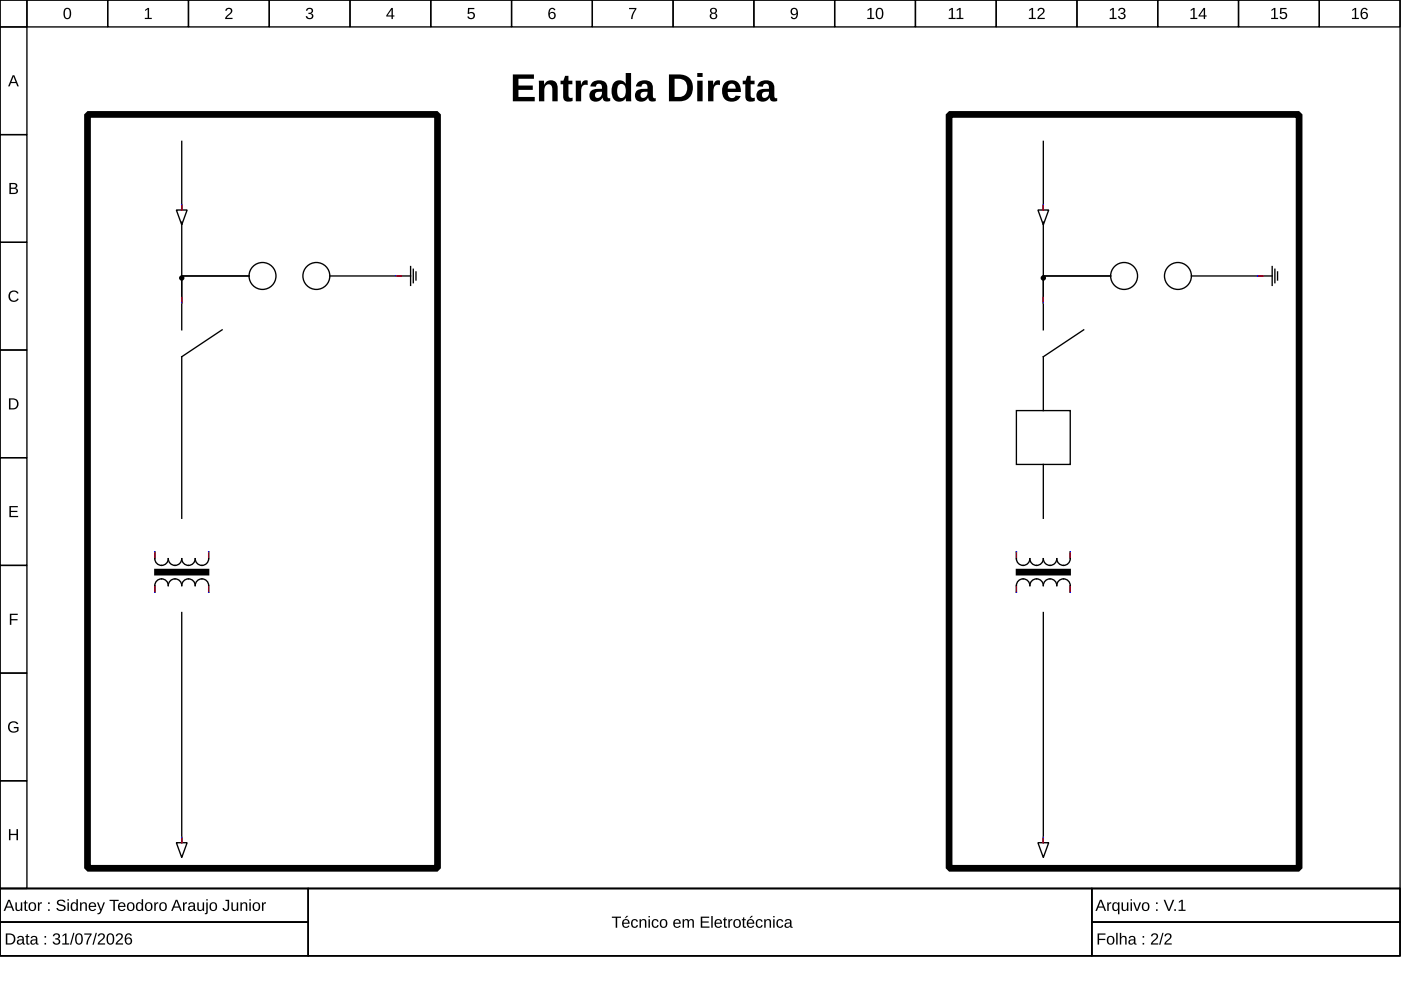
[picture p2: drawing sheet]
<svg xmlns="http://www.w3.org/2000/svg" width="297mm" height="210mm" viewBox="0 0 297 210" stroke-linecap="round" stroke-linejoin="round" font-family="sans-serif">
<g fill="none" stroke="#000" stroke-width=".29">
<path d="M0 0h296.8v188.4h-296.8zM0 0h5.7v5.7h-5.7zM5.7 0h17.1v5.7h-17.1zM22.8 0h17.2v5.7h-17.2zM40 0h17.1v5.7h-17.1zM57.1 0h17.1v5.7h-17.1zM74.2 0h17.1v5.7h-17.1zM91.3 0h17.2v5.7h-17.2zM108.5 0h17.1v5.7h-17.1zM125.6 0h17.1v5.7h-17.1zM142.7 0h17.1v5.7h-17.1zM159.8 0h17.2v5.7h-17.2z"/>
<path d="M177 0h17.1v5.7h-17.1zM194.1 0h17.1v5.7h-17.1zM211.2 0h17.1v5.7h-17.1zM228.3 0h17.2v5.7h-17.2zM245.5 0h17.1v5.7h-17.1zM262.6 0h17.1v5.7h-17.1zM279.7 0h17.1v5.7h-17.1zM0 5.7h5.7v22.8h-5.7zM0 28.5h5.7v22.9h-5.7zM38.5 30v14.5M221.2 30v14.5M0 51.4h5.7v22.8h-5.7z"/>
<path d="M37.4 44.5h2.3l-1.2 3.2zM38.5 47.1v22.8M38.5 58.5h14.3M69.9 58.5h17.2M87.1 56.5v4M87.6 57.1v2.8M88.2 57.7v1.7M220.1 44.5h2.2l-1.1 3.2zM221.2 58.5h14.3M221.2 47.1v22.8M252.6 58.5h17.1M269.7 56.5v4"/>
<path d="M270.3 57.1v2.8M270.9 57.7v1.7M0 74.2h5.7v22.8h-5.7zM47.1 69.9l-8.6 5.7v34.3M229.8 69.9l-8.6 5.7v11.5M0 97h5.7v22.9h-5.7zM215.5 87.1h11.4v11.4h-11.4zM221.2 98.5v11.4M0 119.9h5.7v22.8h-5.7zM32.8 117v1.5a1.43 1.43 0 0 0 1.5 1.4 1.43 1.43 0 0 0 1.4-1.4 1.43 1.43 0 0 0 1.4 1.4 1.43 1.43 0 0 0 1.4-1.4 1.43 1.43 0 0 0 1.5 1.4 1.43 1.43 0 0 0 1.4-1.4 1.43 1.43 0 0 0 1.4 1.4 1.43 1.43 0 0 0 1.4-1.4v-1.5M215.5 117v1.5a1.43 1.43 0 0 0 1.4 1.4 1.43 1.43 0 0 0 1.4-1.4 1.43 1.43 0 0 0 1.5 1.4 1.43 1.43 0 0 0 1.4-1.4 1.43 1.43 0 0 0 1.4 1.4 1.43 1.43 0 0 0 1.5-1.4 1.43 1.43 0 0 0 1.4 1.4 1.43 1.43 0 0 0 1.4-1.4v-1.5M32.8 125.6v-1.4a1.43 1.43 0 0 1 1.5-1.5 1.43 1.43 0 0 1 1.4 1.5 1.43 1.43 0 0 1 1.4-1.5 1.43 1.43 0 0 1 1.4 1.5 1.43 1.43 0 0 1 1.5-1.5 1.43 1.43 0 0 1 1.4 1.5 1.43 1.43 0 0 1 1.4-1.5 1.43 1.43 0 0 1 1.4 1.5v1.4"/>
<path d="M38.5 129.9v48.8M215.5 125.6v-1.4a1.43 1.43 0 0 1 1.4-1.5 1.43 1.43 0 0 1 1.4 1.5 1.43 1.43 0 0 1 1.5-1.5 1.43 1.43 0 0 1 1.4 1.5 1.43 1.43 0 0 1 1.4-1.5 1.43 1.43 0 0 1 1.5 1.5 1.43 1.43 0 0 1 1.4-1.5 1.43 1.43 0 0 1 1.4 1.5v1.4M221.2 129.9v48.8M0 142.7h5.7v22.8h-5.7zM0 165.5h5.7v22.9h-5.7zM37.4 178.7h2.3l-1.2 3.1zM220.1 178.7h2.2l-1.1 3.1zM0 188.4h296.8v14.3h-296.8zM0 188.4h65.4v7.1h-65.4zM0 195.5h65.4v7.2h-65.4zM65.4 188.4h166.1v14.3h-166.1zM231.5 188.4h65.3v7.1h-65.3z"/>
<path d="M231.5 195.5h65.3v7.2h-65.3z"/>
<circle cx="55.7" cy="58.5" r="2.85"/>
<circle cx="67.1" cy="58.5" r="2.85"/>
<circle cx="238.3" cy="58.5" r="2.85"/>
<circle cx="249.7" cy="58.5" r="2.85"/>
</g>
<g fill="#000">
<path d="M30.8 2.1l.5-.4h.3v2.1h.6v.2h-1.5v-.2h.6v-1.8l-.5 .4zM48 1.8a.76 .76 0 0 1 1.2 .2 .76 .76 0 0 1-.5 1.1l-.6 .7h1.2v.2h-1.6l.1-.4 .5-.5a.7 .7 0 0 0 .4-1.2l-.5 .1-.1 .3h-.3zM65.1 1.8a.69 .69 0 0 1 1-.1 .69 .69 0 0 1 0 1.1h-.2a.67 .67 0 0 1 .5 .9 .67 .67 0 0 1-1 .4l-.5-.5-.1-.2h.3a.48 .48 0 0 0 .7 .4 .48 .48 0 0 0 .2-.7l-.6-.1v-.3a.46 .46 0 0 0 .6-.2 .46 .46 0 0 0-.3-.6 .46 .46 0 0 0-.5 .4h-.3zM99.2 1.7h1.4v.2h-1.1v.8a.81 .81 0 0 1 1 .2 .81 .81 0 0 1-.1 1.1 .81 .81 0 0 1-1.1-.1l-.2-.4h.3a.53 .53 0 0 0 .8 .2 .53 .53 0 0 0 0-.8 .53 .53 0 0 0-.8 .1h-.3zM133.4 1.7h1.5l-.6 1.5-.2 .8h-.3l.1-.6 .7-1.5h-1.2zM2.1 61.9a1.18 1.18 0 0 1 1.8 .3l-.3 .1a.87 .87 0 0 0-1.3-.1 .87 .87 0 0 0 .1 1.3 .87 .87 0 0 0 1.3-.2l.3 .1a1.21 1.21 0 0 1-1.8 .4 1.21 1.21 0 0 1-.1-1.9zM2 107.3h1.8v.3h-1.5v.7h1.4v.3h-1.4v.8h1.5v.2h-1.8zM2.1 130.1h1.7v.3h-1.4v.9h1.3v.2h-1.3v1h-.3zM2 153.2a1.23 1.23 0 0 1 1.9 .3l-.3 .1a.9 .9 0 0 0-1.3-.2 .9 .9 0 0 0-.2 1.2 1 1 0 0 0 1.5 .2v-.4h-.7v-.3h1v.8a1.29 1.29 0 0 1-1.8 .2 1.29 1.29 0 0 1-.1-1.9zM1.9 175.8h.3v1h1.3v-1h.3v2.3h-.3v-1h-1.3v1h-.3z"/>
<path d="M2.7 16h.3l1 2.3h-.3l-.3-.7h-1.1l-.2 .7h-.4zM2.9 16.2l-.5 1.2h.9z"/>
<path d="M13.8 1.8a.88 .88 0 0 1 1 .1 .88 .88 0 0 1 .3 1 .88 .88 0 0 1-.8 1.2 .88 .88 0 0 1-.8-1.2v-.7zM14 2a1.59 1.59 0 0 0 .1 1.8h.2a1.09 1.09 0 0 0 .4-1.5l-.3-.4z"/>
<path d="M83 1.7h.3v1.6h.3v.2h-.3v.5h-.3v-.5h-1.1v-.2zM83 2l-.8 1.3h.8z"/>
<path d="M116.6 1.8a.74 .74 0 0 1 1.2 .3l-.3 .1a.49 .49 0 0 0-.7-.3 .49 .49 0 0 0-.2 .6l-.1 .3a.77 .77 0 0 1 1.2 0 .77 .77 0 0 1-.1 1.2 .77 .77 0 0 1-1.1-.2l-.2-.5v-.8zM116.5 3.3a.5 .5 0 0 0 1 0 .5 .5 0 0 0-1 0z"/>
<path d="M150.7 1.8a.7 .7 0 0 1 1-.1 .7 .7 0 0 1 .1 1l-.2 .1a.69 .69 0 0 1 .4 .9 .69 .69 0 0 1-1 .4 .64 .64 0 0 1-.5-.6 .64 .64 0 0 1 .4-.7l-.3-.4zM150.8 2.3a.45 .45 0 0 0 .9 0 .45 .45 0 0 0-.9 0zM150.8 3.4a.5 .5 0 0 0 1 0 .5 .5 0 0 0-1 0z"/>
<path d="M167.8 1.9a.86 .86 0 0 1 1.1-.1 .86 .86 0 0 1 .3 1 .9 .9 0 0 1-.3 1.1 .9 .9 0 0 1-1.1 0l-.1-.3 .2-.1a.5 .5 0 0 0 .7 .3 .5 .5 0 0 0 .3-.6v-.3a.76 .76 0 0 1-1.2 .1 .76 .76 0 0 1 .1-1.1zM168 2a.54 .54 0 0 0 .1 .9 .54 .54 0 0 0 .8-.3 .54 .54 0 0 0-.5-.7z"/>
<path d="M184 2.1l.5-.4h.3v2.1h.6v.2h-1.5v-.2h.6v-1.8l-.5 .4zM186 1.8a.88 .88 0 0 1 1 .1 .88 .88 0 0 1 .3 1 .88 .88 0 0 1-.8 1.2 .88 .88 0 0 1-.8-1.2v-.7zM186.2 2a1.59 1.59 0 0 0 .1 1.8h.2a1.09 1.09 0 0 0 .4-1.5l-.3-.4z"/>
<path d="M201.2 2.1l.6-.4h.2v2.1h.6v.2h-1.5v-.2h.6v-1.8l-.5 .4zM202.9 2.1l.5-.4h.3v2.1h.6v.2h-1.5v-.2h.6v-1.8l-.5 .4z"/>
<path d="M218.2 2.1l.6-.4h.2v2.1h.6v.2h-1.5v-.2h.6v-1.8l-.5 .4zM220.2 1.8a.76 .76 0 0 1 1.2 .2 .76 .76 0 0 1-.4 1.1l-.7 .7h1.2v.2h-1.6l.1-.4 .6-.5a.7 .7 0 0 0 .3-1.2l-.5 .1-.1 .3h-.3z"/>
<path d="M235.3 2.1l.6-.4h.3v2.1h.5v.2h-1.4v-.2h.6v-1.8l-.6 .4zM237.3 1.8a.69 .69 0 0 1 1-.1 .69 .69 0 0 1 0 1.1h-.2a.67 .67 0 0 1 .5 .9 .67 .67 0 0 1-1 .4l-.5-.5-.1-.2h.3a.48 .48 0 0 0 .7 .4 .48 .48 0 0 0 .2-.7l-.6-.1v-.3a.46 .46 0 0 0 .7-.2 .46 .46 0 0 0-.4-.6 .46 .46 0 0 0-.5 .4h-.3z"/>
<path d="M252.5 2.1l.5-.4h.3v2.1h.6v.2h-1.5v-.2h.6v-1.8l-.5 .4zM255.2 1.7h.3v1.6h.3v.2h-.3v.5h-.3v-.5h-1.1v-.2zM255.2 2l-.8 1.3h.8z"/>
<path d="M269.6 2.1l.5-.4h.3v2.1h.6v.2h-1.5v-.2h.6v-1.8l-.5 .4zM271.4 1.7h1.4v.2h-1.1v.8a.81 .81 0 0 1 1.1 .2 .81 .81 0 0 1-.2 1.1 .81 .81 0 0 1-1.1-.1l-.2-.4h.3a.53 .53 0 0 0 .8 .2 .53 .53 0 0 0 .1-.8 .53 .53 0 0 0-.8 .1h-.3z"/>
<path d="M286.7 2.1l.6-.4h.2v2.1h.6v.2h-1.5v-.2h.6v-1.8l-.5 .4zM288.8 1.8a.74 .74 0 0 1 1.2 .3l-.3 .1a.49 .49 0 0 0-.6-.3 .49 .49 0 0 0-.3 .6v.3a.77 .77 0 0 1 1.1 0 .77 .77 0 0 1-.1 1.2 .77 .77 0 0 1-1.1-.2l-.2-.5v-.8zM288.7 3.3a.5 .5 0 0 0 1 0 .5 .5 0 0 0-1 0z"/>
<path d="M108.7 15.8h4.5v.9h-3.3v1.4h3.1v1h-3.1v1.5h3.5v.9h-4.7zM114.2 17.1h1.1l.1 .9a1.49 1.49 0 0 1 1.7-.9 1.49 1.49 0 0 1 1.1 1.6v2.8h-1.1v-2.5a.89 .89 0 0 0-.8-1.1 1.08 1.08 0 0 0-.9 1.2v2.4h-1.1zM119.8 16.1h.7v1h.9v.8h-.9v2.2l.3 .6h.6v.7a1.28 1.28 0 0 1-2-.9v-2.6h-.6v-.8h.7zM122 17.1h1.1l.1 .9a1.08 1.08 0 0 1 1.4-.9v.9a1.04 1.04 0 0 0-1.1 .2 1.04 1.04 0 0 0-.3 1.1v2.2h-1.1zM125.5 17.5a1.96 1.96 0 0 1 3.2 .7l.1 2.4 .2 .2h.4v.6l-.4 .1a.96 .96 0 0 1-1.3-.8 1.44 1.44 0 0 1-1.8 .8 1.44 1.44 0 0 1-.8-1.9l.3-.4 .5-.3 1.7-.1a.7 .7 0 0 0-.2-1 .7 .7 0 0 0-1 .4l-.1 .2-1.1-.1zM126.3 19.6a.69 .69 0 0 0 .2 1.2 .69 .69 0 0 0 1-.6l.1-.7zM130.3 17.4a1.53 1.53 0 0 1 2.4 .4v-2.3h1.1v6h-1.1v-.7a1.61 1.61 0 0 1-1.9 .7 1.61 1.61 0 0 1-1.1-1.7l.1-1.6zM131.2 18a2.21 2.21 0 0 0 .2 2.7 1.12 1.12 0 0 0 1.3-1.4 1.05 1.05 0 0 0-.3-1.2 1.05 1.05 0 0 0-1.2-.1zM135.2 17.5a1.96 1.96 0 0 1 3.2 .7l.1 2.4 .1 .2h.4v.6l-.3 .1a.96 .96 0 0 1-1.3-.8 1.44 1.44 0 0 1-1.9 .8 1.44 1.44 0 0 1-.8-1.9l.4-.4 .5-.3 1.7-.1a.7 .7 0 0 0-.3-1 .7 .7 0 0 0-1 .4v.2l-1.2-.1zM136 19.6a.69 .69 0 0 0 .2 1.2 .69 .69 0 0 0 1-.6l.1-.7zM141.8 15.8a7.8 7.8 0 0 1 3.6 .2 2.88 2.88 0 0 1 1.5 3.2 2.88 2.88 0 0 1-2.8 2.3h-2.3zM143 16.7v3.9a2.05 2.05 0 0 0 2.5-.9 1.94 1.94 0 0 0-1.6-3zM147.8 15.5h1.2v.8h-1.2zM147.8 17.1h1.2v4.4h-1.2zM150.1 17.1h1.1v.9a1.08 1.08 0 0 1 1.4-.9v.9a1.04 1.04 0 0 0-1.1 .2 1.04 1.04 0 0 0-.2 1.1v2.2h-1.2zM153.6 17.6a2.04 2.04 0 0 1 2.5-.4 2.04 2.04 0 0 1 1 2.3h-2.8a.92 .92 0 0 0 .5 1.2 .92 .92 0 0 0 1.2-.4l1 .1a2.1 2.1 0 0 1-2.6 1.1 2.1 2.1 0 0 1-1.3-2.6l.2-.7zM154.5 18l-.2 .8h1.7a.86 .86 0 0 0-.4-1 .86 .86 0 0 0-1.1 .2zM158.4 16.1h.7v1h.9v.8h-.9v2.2l.3 .6h.6v.7a1.28 1.28 0 0 1-2-.9v-2.6h-.5v-.8h.6zM160.9 17.5a1.96 1.96 0 0 1 3.2 .7l.1 2.4 .2 .2h.4v.6l-.4 .1a.96 .96 0 0 1-1.2-.8 1.44 1.44 0 0 1-1.9 .8 1.44 1.44 0 0 1-.8-1.9l.3-.4 .6-.3 1.6-.1a.7 .7 0 0 0-.2-1 .7 .7 0 0 0-1 .4v.2l-1.2-.1zM161.7 19.6a.69 .69 0 0 0 .2 1.2 .69 .69 0 0 0 1-.6l.1-.7z"/>
<path d="M2 38.8a1.53 1.53 0 0 1 1.6 .3l.1 .5-.5 .3a.64 .64 0 0 1 .6 .8 .64 .64 0 0 1-.8 .4h-1zM2.3 39v.8h.8l.2-.2-.1-.5zM2.3 40v.9l1.1-.1a.42 .42 0 0 0-.2-.7z"/>
<path d="M1.9 84.5h.8a1.18 1.18 0 0 1 1.2 1.1 1.18 1.18 0 0 1-1.1 1.2h-.9zM2.2 84.7v1.9h.5a.97 .97 0 0 0 .9-1.3 .97 .97 0 0 0-1.4-.6z"/>
<path d="M1.7 190.8h.4l.9 2.3h-.3l-.3-.7h-1l-.3 .7h-.3zM1.9 191l-.4 1.2h.8zM3.3 191.3h.3v1.2a.44 .44 0 0 0 .5 .5 .44 .44 0 0 0 .3-.6v-1.1h.3v1.8h-.3v-.3a.61 .61 0 0 1-.7 .4 .61 .61 0 0 1-.4-.7zM5.3 190.9h.2v.4h.3v.2h-.3v1.2l.1 .2h.3v.2h-.5l-.1-.1-.1-1.5h-.2v-.2h.2zM6.2 191.5a.91 .91 0 0 1 1.5 .6 .91 .91 0 0 1-1.1 1l-.4-.2-.1-.4zM6.6 191.6a.71 .71 0 0 0-.3 .9 .71 .71 0 0 0 .8 .4 .82 .82 0 0 0-.2-1.4zM8 191.3h.3v.4l.2-.3 .4-.1v.3h-.3l-.2 .3-.1 1.2h-.3zM10.2 191.3h.3v.4h-.3zM10.2 192.8h.3v.3h-.3zM12.2 191a1.07 1.07 0 0 1 1.7 .3h-.4a.58 .58 0 0 0-.6-.3 .58 .58 0 0 0-.5 .5l.6 .3a.72 .72 0 0 1 .9 .7 .72 .72 0 0 1-1 .7 .87 .87 0 0 1-1-.6l.4-.1a.71 .71 0 0 0 .7 .4 .71 .71 0 0 0 .6-.5l-.6-.3a.76 .76 0 0 1-.7-.3 .76 .76 0 0 1-.1-.8zM14.3 190.7h.3v.2h-.3zM14.3 191.3h.3v1.8h-.3zM15.1 191.5l.5-.2 .6 .3v-.9h.3v2.4h-.3v-.3a.69 .69 0 0 1-.9 .3 .69 .69 0 0 1-.3-.9zM15.4 191.7a.88 .88 0 0 0 .3 1.2 .75 .75 0 0 0 .5-.7 .75 .75 0 0 0-.5-.7zM17 191.3h.2l.1 .3a.61 .61 0 0 1 .7-.3 .61 .61 0 0 1 .4 .6v1.2h-.3v-1.1a.44 .44 0 0 0-.5-.5 .44 .44 0 0 0-.3 .6v1h-.3zM19 191.5a.82 .82 0 0 1 1-.1 .82 .82 0 0 1 .4 .9h-1.3a.53 .53 0 0 0 .3 .6 .53 .53 0 0 0 .7-.2h.2a.9 .9 0 0 1-1.2 .3 .9 .9 0 0 1-.2-1.3zM19.2 191.7l-.1 .4h1l-.3-.6zM20.6 191.3h.3l.5 1.5 .5-1.5h.4l-.7 1.8a.77 .77 0 0 1-.9 .7v-.2h.3l.3-.5zM23.2 190.8h2v.2h-.8v2.1h-.4v-2.1h-.8zM25.2 191.5a.82 .82 0 0 1 1-.1 .82 .82 0 0 1 .4 .9h-1.3a.53 .53 0 0 0 .3 .6 .53 .53 0 0 0 .7-.2h.3a.9 .9 0 0 1-1.3 .3 .9 .9 0 0 1-.2-1.3zM25.5 191.7l-.2 .4h1l-.3-.6zM27.1 191.5a.91 .91 0 0 1 1.4 .6 .91 .91 0 0 1-1 1l-.4-.2-.2-.4zM27.4 191.6a.71 .71 0 0 0-.2 .9 .71 .71 0 0 0 .8 .4 .82 .82 0 0 0-.3-1.4zM29 191.5l.5-.2 .5 .3v-.9h.3l.1 2.4h-.3l-.1-.3a.69 .69 0 0 1-.8 .3 .69 .69 0 0 1-.4-.9zM29.2 191.7a.88 .88 0 0 0 .4 1.2 .75 .75 0 0 0 .5-.7 .75 .75 0 0 0-.5-.7zM30.9 191.5a.91 .91 0 0 1 1.4 .6 .91 .91 0 0 1-1 1l-.4-.2-.2-.4zM31.2 191.6a.71 .71 0 0 0-.2 .9 .71 .71 0 0 0 .8 .4 .82 .82 0 0 0-.3-1.4zM32.7 191.3h.3v.4l.2-.3 .4-.1v.3h-.4l-.1 .3-.1 1.2h-.3zM34 191.5a.91 .91 0 0 1 1.4 .6 .91 .91 0 0 1-1.1 1l-.3-.2-.2-.4zM34.3 191.6a.71 .71 0 0 0-.3 .9 .71 .71 0 0 0 .8 .4 .82 .82 0 0 0-.2-1.4zM37.2 190.8h.4l1 2.3h-.4l-.2-.7h-1.1l-.3 .7h-.3zM37.4 191l-.4 1.2h.9zM38.8 191.3h.3v.4l.2-.3 .3-.1v.3h-.3l-.2 .3v1.2h-.3zM40.1 191.4a.72 .72 0 0 1 .8-.1 .72 .72 0 0 1 .4 .6v.9l.3 .1v.2h-.4l-.2-.3a.61 .61 0 0 1-.7 .4 .61 .61 0 0 1-.4-.7 .61 .61 0 0 1 .7-.5h.4a.41 .41 0 0 0-.2-.5 .41 .41 0 0 0-.6 .3h-.3zM40.3 192.3a.4 .4 0 0 0 .1 .7 .4 .4 0 0 0 .6-.3v-.5zM41.8 191.3h.3v1.2a.44 .44 0 0 0 .5 .5 .44 .44 0 0 0 .4-.6v-1.1h.3v1.8h-.3v-.3a.61 .61 0 0 1-.7 .4 .61 .61 0 0 1-.5-.7zM43.7 190.7h.3v.2h-.3zM43.7 191.3h.3v2.1a.44 .44 0 0 1-.6 .4v-.2l.3-.1zM44.6 191.5a.91 .91 0 0 1 1.4 .6 .91 .91 0 0 1-1 1l-.4-.2-.2-.4zM44.9 191.6a.71 .71 0 0 0-.2 .9 .71 .71 0 0 0 .8 .4 .82 .82 0 0 0-.3-1.4zM47.8 190.8h.8v1.6a.71 .71 0 0 1-.7 .8 .71 .71 0 0 1-.7-.7h.3a.39 .39 0 0 0 .4 .4 .39 .39 0 0 0 .4-.5v-1.4h-.5zM49.1 191.3h.3v1.2a.44 .44 0 0 0 .4 .5 .44 .44 0 0 0 .4-.6v-1.1h.3v1.8h-.3v-.3a.61 .61 0 0 1-.7 .4 .61 .61 0 0 1-.4-.7zM51 191.3h.3v.3a.61 .61 0 0 1 .7-.3 .61 .61 0 0 1 .4 .6v1.2h-.3v-1.1a.44 .44 0 0 0-.5-.5 .44 .44 0 0 0-.3 .6v1h-.3zM52.9 190.7h.3v.2h-.3zM52.9 191.3h.3v1.8h-.3zM53.7 191.5a.91 .91 0 0 1 1.5 .6 .91 .91 0 0 1-1.1 1l-.4-.2-.1-.4zM54.1 191.6a.71 .71 0 0 0-.3 .9 .71 .71 0 0 0 .8 .4 .82 .82 0 0 0-.2-1.4zM55.5 191.3h.3v.4l.2-.3 .4-.1v.3h-.3l-.2 .3-.1 1.2h-.3z"/>
<path d="M1.2 197.9h.8a1.18 1.18 0 0 1 1.3 1.1 1.18 1.18 0 0 1-1.2 1.3h-.9zM1.6 198.2v1.8h.5a.97 .97 0 0 0 .8-1.2 .97 .97 0 0 0-1.3-.6zM3.9 198.5a.72 .72 0 0 1 .7-.1 .72 .72 0 0 1 .5 .6v.9l.2 .2v.2h-.4l-.1-.4a.61 .61 0 0 1-.8 .5 .61 .61 0 0 1-.4-.8 .61 .61 0 0 1 .7-.4h.5a.41 .41 0 0 0-.3-.5 .41 .41 0 0 0-.5 .2h-.4zM4 199.5a.4 .4 0 0 0 .1 .6 .4 .4 0 0 0 .6-.3l.1-.4zM5.7 198.1h.2v.4h.3v.2h-.3v1.1l.1 .2h.3v.3h-.6l-.1-.2v-1.4h-.2v-.2h.2zM6.7 198.5a.72 .72 0 0 1 .8-.1 .72 .72 0 0 1 .4 .6v.9l.3 .2v.2h-.4l-.2-.4a.61 .61 0 0 1-.7 .5 .61 .61 0 0 1-.5-.8 .61 .61 0 0 1 .8-.4h.4a.41 .41 0 0 0-.3-.5 .41 .41 0 0 0-.5 .2h-.3zM6.9 199.5a.4 .4 0 0 0 .1 .6 .4 .4 0 0 0 .5-.3l.1-.4zM9.4 198.5h.4v.3h-.4zM9.4 199.9h.4v.4h-.4zM11.4 198a.69 .69 0 0 1 1.1 0 .69 .69 0 0 1-.1 1l-.2 .1a.67 .67 0 0 1 .5 .9 .67 .67 0 0 1-.9 .3l-.6-.4v-.2l.3-.1a.48 .48 0 0 0 .6 .5 .48 .48 0 0 0 .2-.8l-.6-.1v-.3a.46 .46 0 0 0 .7-.2 .46 .46 0 0 0-.3-.6 .46 .46 0 0 0-.6 .4h-.3zM13.3 198.3l.5-.4h.3v2.1h.6v.3h-1.5v-.3h.6v-1.8l-.5 .4zM15.5 197.8h.3l-.7 2.5h-.3zM16.3 198a.88 .88 0 0 1 1 .1 .88 .88 0 0 1 .3 1 .88 .88 0 0 1-.9 1.2 .88 .88 0 0 1-.8-1.2l.1-.7zM16.4 198.2a1.59 1.59 0 0 0 .2 1.8l.1 .1a1.09 1.09 0 0 0 .5-1.6l-.3-.4zM17.9 197.9h1.5l-.7 1.5-.1 .9h-.3l.1-.7 .7-1.4h-1.2zM20.3 197.8h.2l-.6 2.5h-.3zM21 198a.76 .76 0 0 1 1.2 .2 .76 .76 0 0 1-.5 1.1l-.7 .7h1.3v.3h-1.6l.1-.4 .5-.6a.7 .7 0 0 0 .4-1.1h-.5l-.2 .3h-.3zM22.9 198a.88 .88 0 0 1 1.1 .1 .88 .88 0 0 1 .2 1 .88 .88 0 0 1-.8 1.2 .88 .88 0 0 1-.8-1.2l.1-.7zM23.1 198.2a1.59 1.59 0 0 0 .1 1.8l.2 .1a1.09 1.09 0 0 0 .5-1.6l-.3-.4zM24.8 198a.76 .76 0 0 1 1.2 .2 .76 .76 0 0 1-.5 1.1l-.6 .7h1.2v.3h-1.6l.1-.4 .5-.6a.7 .7 0 0 0 .4-1.1h-.5l-.2 .3h-.3zM26.8 198a.74 .74 0 0 1 1.1 .4h-.2a.49 .49 0 0 0-.7-.2 .49 .49 0 0 0-.3 .6v.3a.77 .77 0 0 1 1.2 0 .77 .77 0 0 1-.1 1.1 .77 .77 0 0 1-1.2-.2l-.1-.5v-.7zM26.7 199.5a.5 .5 0 0 0 1 0 .5 .5 0 0 0-1 0z"/>
<path d="M129.7 194.3h2v.3h-.8v2.1h-.4v-2.1h-.8zM132.1 195.1a.82 .82 0 0 1 1-.2 .82 .82 0 0 1 .4 1h-1.3a.53 .53 0 0 0 .3 .6 .53 .53 0 0 0 .7-.3l.2 .1a.9 .9 0 0 1-1.2 .3 .9 .9 0 0 1-.2-1.3zM132.3 195.2l-.1 .4h1l-.3-.5zM132.8 194.2h.4l-.7 .5zM134 195.1a.74 .74 0 0 1 1.3 .3h-.4a.46 .46 0 0 0-.6-.3 .46 .46 0 0 0-.2 .7 .47 .47 0 0 0 .2 .6 .47 .47 0 0 0 .7-.3l.3 .1a.8 .8 0 0 1-1.1 .5 .8 .8 0 0 1-.4-1.2zM135.6 194.9h.3v.3a.61 .61 0 0 1 .7-.3 .61 .61 0 0 1 .4 .6v1.2h-.3v-1.1a.44 .44 0 0 0-.4-.5 .44 .44 0 0 0-.4 .6v1h-.3zM137.5 194.2h.3v.3h-.3zM137.5 194.9h.3v1.8h-.3zM138.4 195.1a.74 .74 0 0 1 1.2 .3h-.3a.46 .46 0 0 0-.6-.3 .46 .46 0 0 0-.2 .7 .47 .47 0 0 0 .2 .6 .47 .47 0 0 0 .6-.3l.3 .1a.8 .8 0 0 1-1.1 .5 .8 .8 0 0 1-.3-1.2zM140.1 195.1a.91 .91 0 0 1 1.4 .5 .91 .91 0 0 1-1.1 1.1l-.3-.2-.2-.4zM140.4 195.2a.71 .71 0 0 0-.3 .8 .71 .71 0 0 0 .9 .4 .82 .82 0 0 0-.3-1.3zM142.9 195.1a.82 .82 0 0 1 1-.2 .82 .82 0 0 1 .4 1h-1.3a.53 .53 0 0 0 .4 .6 .53 .53 0 0 0 .6-.3l.3 .1a.9 .9 0 0 1-1.3 .3 .9 .9 0 0 1-.2-1.3zM143.2 195.2l-.1 .4h.9l-.3-.5zM144.7 194.9h.3v.3a.56 .56 0 0 1 .5-.3 .56 .56 0 0 1 .5 .3 .56 .56 0 0 1 .7-.3 .56 .56 0 0 1 .4 .6v1.2h-.3v-1.4a.4 .4 0 0 0-.5-.2 .4 .4 0 0 0-.2 .6v1h-.3v-1.4a.4 .4 0 0 0-.6-.2 .4 .4 0 0 0-.2 .6v1h-.3zM148.6 194.3h1.8v.3h-1.5v.8h1.4v.2h-1.4v.8h1.5v.3h-1.8zM150.8 194.2h.3v2.5h-.3zM151.7 195.1a.82 .82 0 0 1 1-.2 .82 .82 0 0 1 .4 1h-1.3a.53 .53 0 0 0 .3 .6 .53 .53 0 0 0 .7-.3l.2 .1a.9 .9 0 0 1-1.2 .3 .9 .9 0 0 1-.2-1.3zM151.9 195.2l-.1 .4h1l-.3-.5zM153.6 194.5h.2v.4h.3v.2h-.3v1.2l.1 .2h.3v.2h-.5l-.2-.2v-1.4h-.2v-.2h.2zM154.4 194.9h.3v.4l.2-.4h.4v.3h-.4l-.1 .2-.1 1.3h-.3zM155.7 195.1a.91 .91 0 0 1 1.4 .5 .91 .91 0 0 1-1.1 1.1l-.3-.2-.2-.4zM156 195.2a.71 .71 0 0 0-.3 .8 .71 .71 0 0 0 .9 .4 .82 .82 0 0 0-.3-1.3zM157.6 194.5h.2v.4h.3v.2h-.3v1.2l.1 .2h.3v.2h-.5l-.2-.2v-1.4h-.2v-.2h.2zM158.5 195.1a.82 .82 0 0 1 1-.2 .82 .82 0 0 1 .4 1h-1.3a.53 .53 0 0 0 .4 .6 .53 .53 0 0 0 .6-.3l.3 .1a.9 .9 0 0 1-1.3 .3 .9 .9 0 0 1-.2-1.3zM158.8 195.2l-.2 .4h1l-.3-.5zM159.3 194.2h.3l-.7 .5zM160.4 195.1a.74 .74 0 0 1 1.3 .3h-.3a.46 .46 0 0 0-.6-.3 .46 .46 0 0 0-.3 .7 .47 .47 0 0 0 .3 .6 .47 .47 0 0 0 .6-.3l.3 .1a.8 .8 0 0 1-1.1 .5 .8 .8 0 0 1-.3-1.2zM162 194.9h.3v.3a.61 .61 0 0 1 .7-.3 .61 .61 0 0 1 .5 .6v1.2h-.3v-1.1a.44 .44 0 0 0-.5-.5 .44 .44 0 0 0-.4 .6v1h-.3zM163.9 194.2h.3v.3h-.3zM163.9 194.9h.3v1.8h-.3zM164.8 195.1a.74 .74 0 0 1 1.3 .3h-.3a.46 .46 0 0 0-.7-.3 .46 .46 0 0 0-.2 .7 .47 .47 0 0 0 .2 .6 .47 .47 0 0 0 .7-.3l.3 .1a.8 .8 0 0 1-1.1 .5 .8 .8 0 0 1-.4-1.2zM166.6 195a.72 .72 0 0 1 .8-.1 .72 .72 0 0 1 .4 .6v.9l.3 .1v.2h-.4l-.2-.3a.61 .61 0 0 1-.7 .4 .61 .61 0 0 1-.5-.8 .61 .61 0 0 1 .8-.4h.4a.41 .41 0 0 0-.3-.5 .41 .41 0 0 0-.5 .3l-.3-.1zM166.8 195.9a.4 .4 0 0 0 .1 .7 .4 .4 0 0 0 .5-.4l.1-.4z"/>
<path d="M232.7 197.9h1.7v.3h-1.4v.9h1.3v.2h-1.3v1h-.3zM234.9 198.7a.91 .91 0 0 1 1.4 .5 .91 .91 0 0 1-1.1 1.1l-.3-.2-.2-.5zM235.2 198.7a.71 .71 0 0 0-.3 .9 .71 .71 0 0 0 .9 .4 .82 .82 0 0 0-.3-1.4zM236.7 197.8h.3v2.5h-.3zM237.4 197.8h.3v1a.61 .61 0 0 1 .7-.4 .61 .61 0 0 1 .5 .7v1.2h-.3v-1.2a.43 .43 0 0 0-.5-.5 .43 .43 0 0 0-.4 .6v1.1h-.3zM239.5 198.5a.72 .72 0 0 1 .8-.1 .72 .72 0 0 1 .4 .6v.9l.3 .2v.2h-.4l-.2-.4a.61 .61 0 0 1-.7 .5 .61 .61 0 0 1-.5-.8 .61 .61 0 0 1 .8-.4h.4a.41 .41 0 0 0-.3-.5 .41 .41 0 0 0-.5 .2h-.3zM239.7 199.5a.4 .4 0 0 0 .1 .6 .4 .4 0 0 0 .5-.3l.1-.4zM242.3 198.5h.3v.3h-.3zM242.3 199.9h.3v.4h-.3zM244.3 198a.76 .76 0 0 1 1.2 .2 .76 .76 0 0 1-.5 1.1l-.7 .7h1.3v.3h-1.6l.1-.4 .5-.6a.7 .7 0 0 0 .4-1.1h-.5l-.2 .3h-.3zM246.4 197.8h.3l-.7 2.5h-.3zM247.1 198a.76 .76 0 0 1 1.2 .2 .76 .76 0 0 1-.4 1.1l-.7 .7h1.2v.3h-1.5l.1-.4 .5-.6a.7 .7 0 0 0 .3-1.1h-.5l-.1 .3h-.3z"/>
<path d="M233.2 190.8h.4l.9 2.3h-.3l-.3-.7h-1l-.3 .7h-.4zM233.4 191l-.5 1.2h.9zM234.8 191.3h.2l.1 .4 .1-.3 .4-.1v.3h-.3l-.2 .3v1.2h-.3zM236 191.5l.5-.2 .5 .3 .1-.3h.2v2.5h-.3v-1a.69 .69 0 0 1-.8 .3 .69 .69 0 0 1-.4-.9zM236.2 191.7a.88 .88 0 0 0 .3 1.2 .75 .75 0 0 0 .6-.7 .75 .75 0 0 0-.5-.7zM237.8 191.3h.3v1.2a.44 .44 0 0 0 .5 .5 .44 .44 0 0 0 .3-.6v-1.1h.3v1.8h-.2l-.1-.3a.61 .61 0 0 1-.7 .4 .61 .61 0 0 1-.4-.7zM239.7 190.7h.3v.2h-.3zM239.7 191.3h.3v1.8h-.3zM240.2 191.3h.4l.5 1.6 .5-1.6h.3l-.6 1.8h-.4zM242.3 191.5a.91 .91 0 0 1 1.4 .6 .91 .91 0 0 1-1.1 1l-.3-.2-.2-.4zM242.6 191.6a.71 .71 0 0 0-.2 .9 .71 .71 0 0 0 .8 .4 .82 .82 0 0 0-.3-1.4zM245.1 191.3h.3v.4h-.3zM245.1 192.8h.3v.3h-.3zM246.7 190.8h.3l.8 2.1 .8-2.1h.4l-1 2.3h-.3zM249 192.8h.3v.3h-.3zM249.9 191.2l.6-.4h.3v2.1h.6v.2h-1.5v-.2h.6v-1.8l-.6 .3z"/>
</g>
<path d="M18.6 24.3h74.2v159.8h-74.2zM201.2 24.3h74.2v159.8h-74.2zM33.4 121.3h10.3M216.1 121.3h10.2" fill="none" stroke="#000" stroke-width="1.4"/>
<g fill="none" stroke="#f00" stroke-width=".29">
<path d="M38.5 43.4v1.1M83.9 58.5h1.2M221.2 43.4v1.1M266.6 58.5h1.1M38.5 63.1v1.1M221.2 63.1v1.1M32.8 117v1.2M44.2 117v1.2M215.5 117v1.2M226.9 117v1.2M32.8 124.4v1.2M44.2 124.4v1.2"/>
<path d="M215.5 124.4v1.2M226.9 124.4v1.2M38.5 177.5v1.2M221.2 177.5v1.2"/>
</g>
<g fill="none" stroke="#00f" stroke-width=".29">
<path d="M38.5 43.4h.1M83.9 58.5h.1M221.2 43.4h.1M266.6 58.5h.1M38.5 64.2h.1M221.2 64.2h.1M32.8 117h.1M44.2 117h.1M215.5 117h.1M226.9 117h.1M32.8 125.6h.1M44.2 125.6h.1"/>
<path d="M215.5 125.6h.1M226.9 125.6h.1M38.5 177.5h.1M221.2 177.5h.1"/>
</g>
<g fill="#000" stroke="#000" stroke-width=".29">
<circle cx="38.5" cy="58.9" r=".43"/>
<circle cx="221.2" cy="58.9" r=".43"/>
</g>
</svg>
